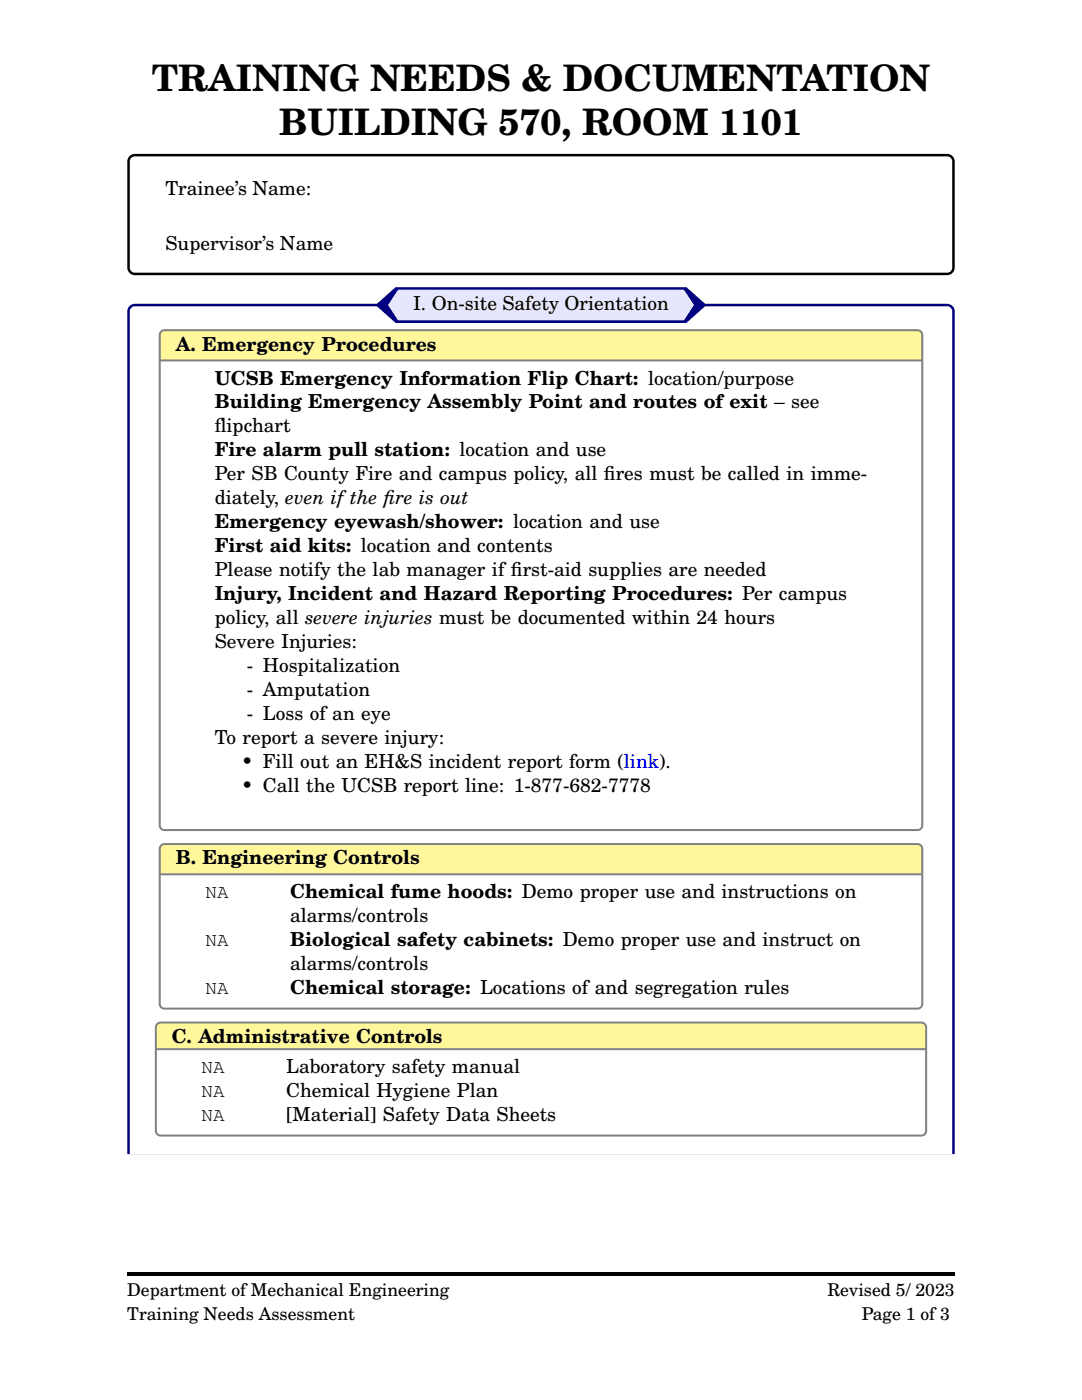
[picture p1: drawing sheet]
<svg xmlns="http://www.w3.org/2000/svg" width="216mm" height="279mm" viewBox="0 0 216 279" stroke-linecap="round" stroke-linejoin="round" font-family="sans-serif">
<defs><g id="words">
<g font-size="7.3">
<text x="30.3" y="18.1">TRAINING NEEDS &amp; DOCUMENTATION</text>
<text x="55.7" y="26.9">BUILDING 570, ROOM 1101</text>
</g>
<g font-size="3.8">
<text x="33" y="39">Trainee’s Name:</text>
<text x="33" y="50">Supervisor’s Name</text>
<text x="82.4" y="61.9">I. On-site Safety Orientation</text>
<text x="35.1" y="70">A. Emergency Procedures</text>
<text x="42.9" y="76.7">UCSB Emergency Information Flip Chart: location/purpose</text>
<text x="42.9" y="81.5">Building Emergency Assembly Point and routes of exit – see</text>
<text x="42.9" y="86.3">f</text>
<text x="42.9" y="86.3">lipchart</text>
<text x="42.9" y="95.9">Per SB County Fire and campus policy, all f</text>
<text x="42.9" y="91.1">Fire alarm pull station: location and use</text>
<text x="120.5" y="95.9">ires must be called in imme-</text>
<text x="42.9" y="100.6">diately, even ifthe f</text>
<text x="76.6" y="100.6">ire is out</text>
<text x="42.9" y="105.4">Emergency eyewash/shower: location and use</text>
<text x="42.9" y="110.2">First aid kits: location and contents</text>
<text x="42.9" y="115">Please notify the lab manager if f</text>
<text x="42.9" y="119.8">Injury, Incident and Hazard Reporting Procedures: Per campus</text>
<text x="101.9" y="115">irst-aid supplies are needed</text>
<text x="42.9" y="124.5">policy, all severe injuries must be documented within 24 hours</text>
<text x="42.9" y="129.3">Severe Injuries:</text>
<text x="49.3" y="134.1">- Hospitalization</text>
<text x="49.3" y="138.9">- Amputation</text>
<text x="49.3" y="143.7">- Loss of an eye</text>
<text x="42.9" y="148.4">To report a severe injury:</text>
<text x="48.2" y="153.2">• Fill out an EH&amp;S incident report form (link).</text>
<text x="48.2" y="158">• Call the UCSB report line: 1-877-682-7778</text>
<text x="35.1" y="172.5">B. Engineering Controls</text>
<text x="41" y="179.3">NA</text>
<text x="57.9" y="179.3">Chemical fume hoods: Demo proper use and instructions on</text>
<text x="57.9" y="184.1">alarms/controls</text>
<text x="41" y="188.8">NA</text>
<text x="57.9" y="188.8">Biological safety cabinets: Demo proper use and instruct on</text>
<text x="57.9" y="193.6">alarms/controls</text>
<text x="41" y="198.4">NA</text>
<text x="57.9" y="198.4">Chemical storage: Locations of and segregation rules</text>
<text x="34.3" y="208.1">C. Administrative Controls</text>
<text x="40.2" y="214.2">NA</text>
<text x="57.1" y="214.2">Laboratory safety manual</text>
<text x="40.2" y="219">NA</text>
<text x="57.1" y="219">Chemical Hygiene Plan</text>
<text x="40.2" y="223.7">NA</text>
<text x="57.1" y="223.7">[Material] Safety Data Sheets</text>
</g>
<g font-size="3.5">
<text x="25.4" y="258.7">Department of Mechanical Engineering</text>
<text x="25.4" y="263.5">Training Needs Assessment</text>
<text x="165.1" y="258.7">Revised 5/ 2023</text>
<text x="171.9" y="263.5">Page 1 of 3</text>
</g>
</g></defs>
<path d="M26 31l.9-.3h162.1a1.5 1.5 0 0 1 1.5 1.5v21.2a1.5 1.5 0 0 1-1.5 1.5h-162.1a1.5 1.5 0 0 1-1.5-1.5v-21.2l.1-.5z" fill="#000"/>
<path d="M26.2 31.5l.7-.3h162.1a1 1 0 0 1 1 1v21.2a1 1 0 0 1-1 1h-162.1a1 1 0 0 1-1-1v-21.2z" fill="#fff"/>
<path d="M26 60.9l.9-.3h162.1a1.5 1.5 0 0 1 1.5 1.5v168.2h-165.1v-168.2l.1-.4z" fill="#000080"/>
<path d="M26.2 61.4l.7-.3h162.1a1 1 0 0 1 1 1v168.2h-164.1v-168.2z" fill="#fff"/>
<path d="M74.9 60.9l4-3.6h58.1l4 3.6-4 3.5h-58.1z" fill="#000080"/>
<path d="M79.4 57.8h57.1l2 3.1-2 3h-57.1l-2-3z" fill="#e6e6ff"/>
<path d="M31.9 66.2l.6-.4 .3-.1h150.3a1.15 1.15 0 0 1 1.1 1.1v97.9a1.15 1.15 0 0 1-1.1 1.2h-150.3a1.15 1.15 0 0 1-1.1-1.2v-97.9z" fill="#808080"/>
<path d="M32.1 72.1h151.7v92.6a.75 .75 0 0 1-.7 .8h-150.3a.75 .75 0 0 1-.7-.8z" fill="#fff"/>
<path d="M32.3 66.3l.5-.2h150.3a.75 .75 0 0 1 .7 .7v4.9h-151.7v-4.9z" fill="#fff79a"/>
<path d="M32.1 168.5l.7-.3h150.3a1.15 1.15 0 0 1 1.1 1.2v30.9a1.15 1.15 0 0 1-1.1 1.2h-150.3a1.15 1.15 0 0 1-1.1-1.2v-30.9v-.4z" fill="#808080"/>
<path d="M32.1 174.7h151.7v25.6a.75 .75 0 0 1-.7 .8h-150.3a.75 .75 0 0 1-.7-.8z" fill="#fff"/>
<path d="M32.3 168.9l.5-.3h150.3a.75 .75 0 0 1 .7 .8v4.9h-151.7v-4.9z" fill="#fff79a"/>
<path d="M31.4 204.1l.6-.2h151.9a1.15 1.15 0 0 1 1.1 1.1v20.7a1.15 1.15 0 0 1-1.1 1.1h-151.9a1.15 1.15 0 0 1-1.1-1.1v-20.7l.1-.3z" fill="#808080"/>
<path d="M31.3 209.6h153.3v16.1a.75 .75 0 0 1-.7 .7h-151.9a.75 .75 0 0 1-.7-.7z" fill="#fff"/>
<path d="M31.5 204.5l.5-.2h151.9a.75 .75 0 0 1 .7 .7v4.2h-153.3v-4.2z" fill="#fff79a"/>
<path d="M25.4 254h165.1v.7h-165.1z" fill="#000"/>
<use href="#words"/>
</svg>
